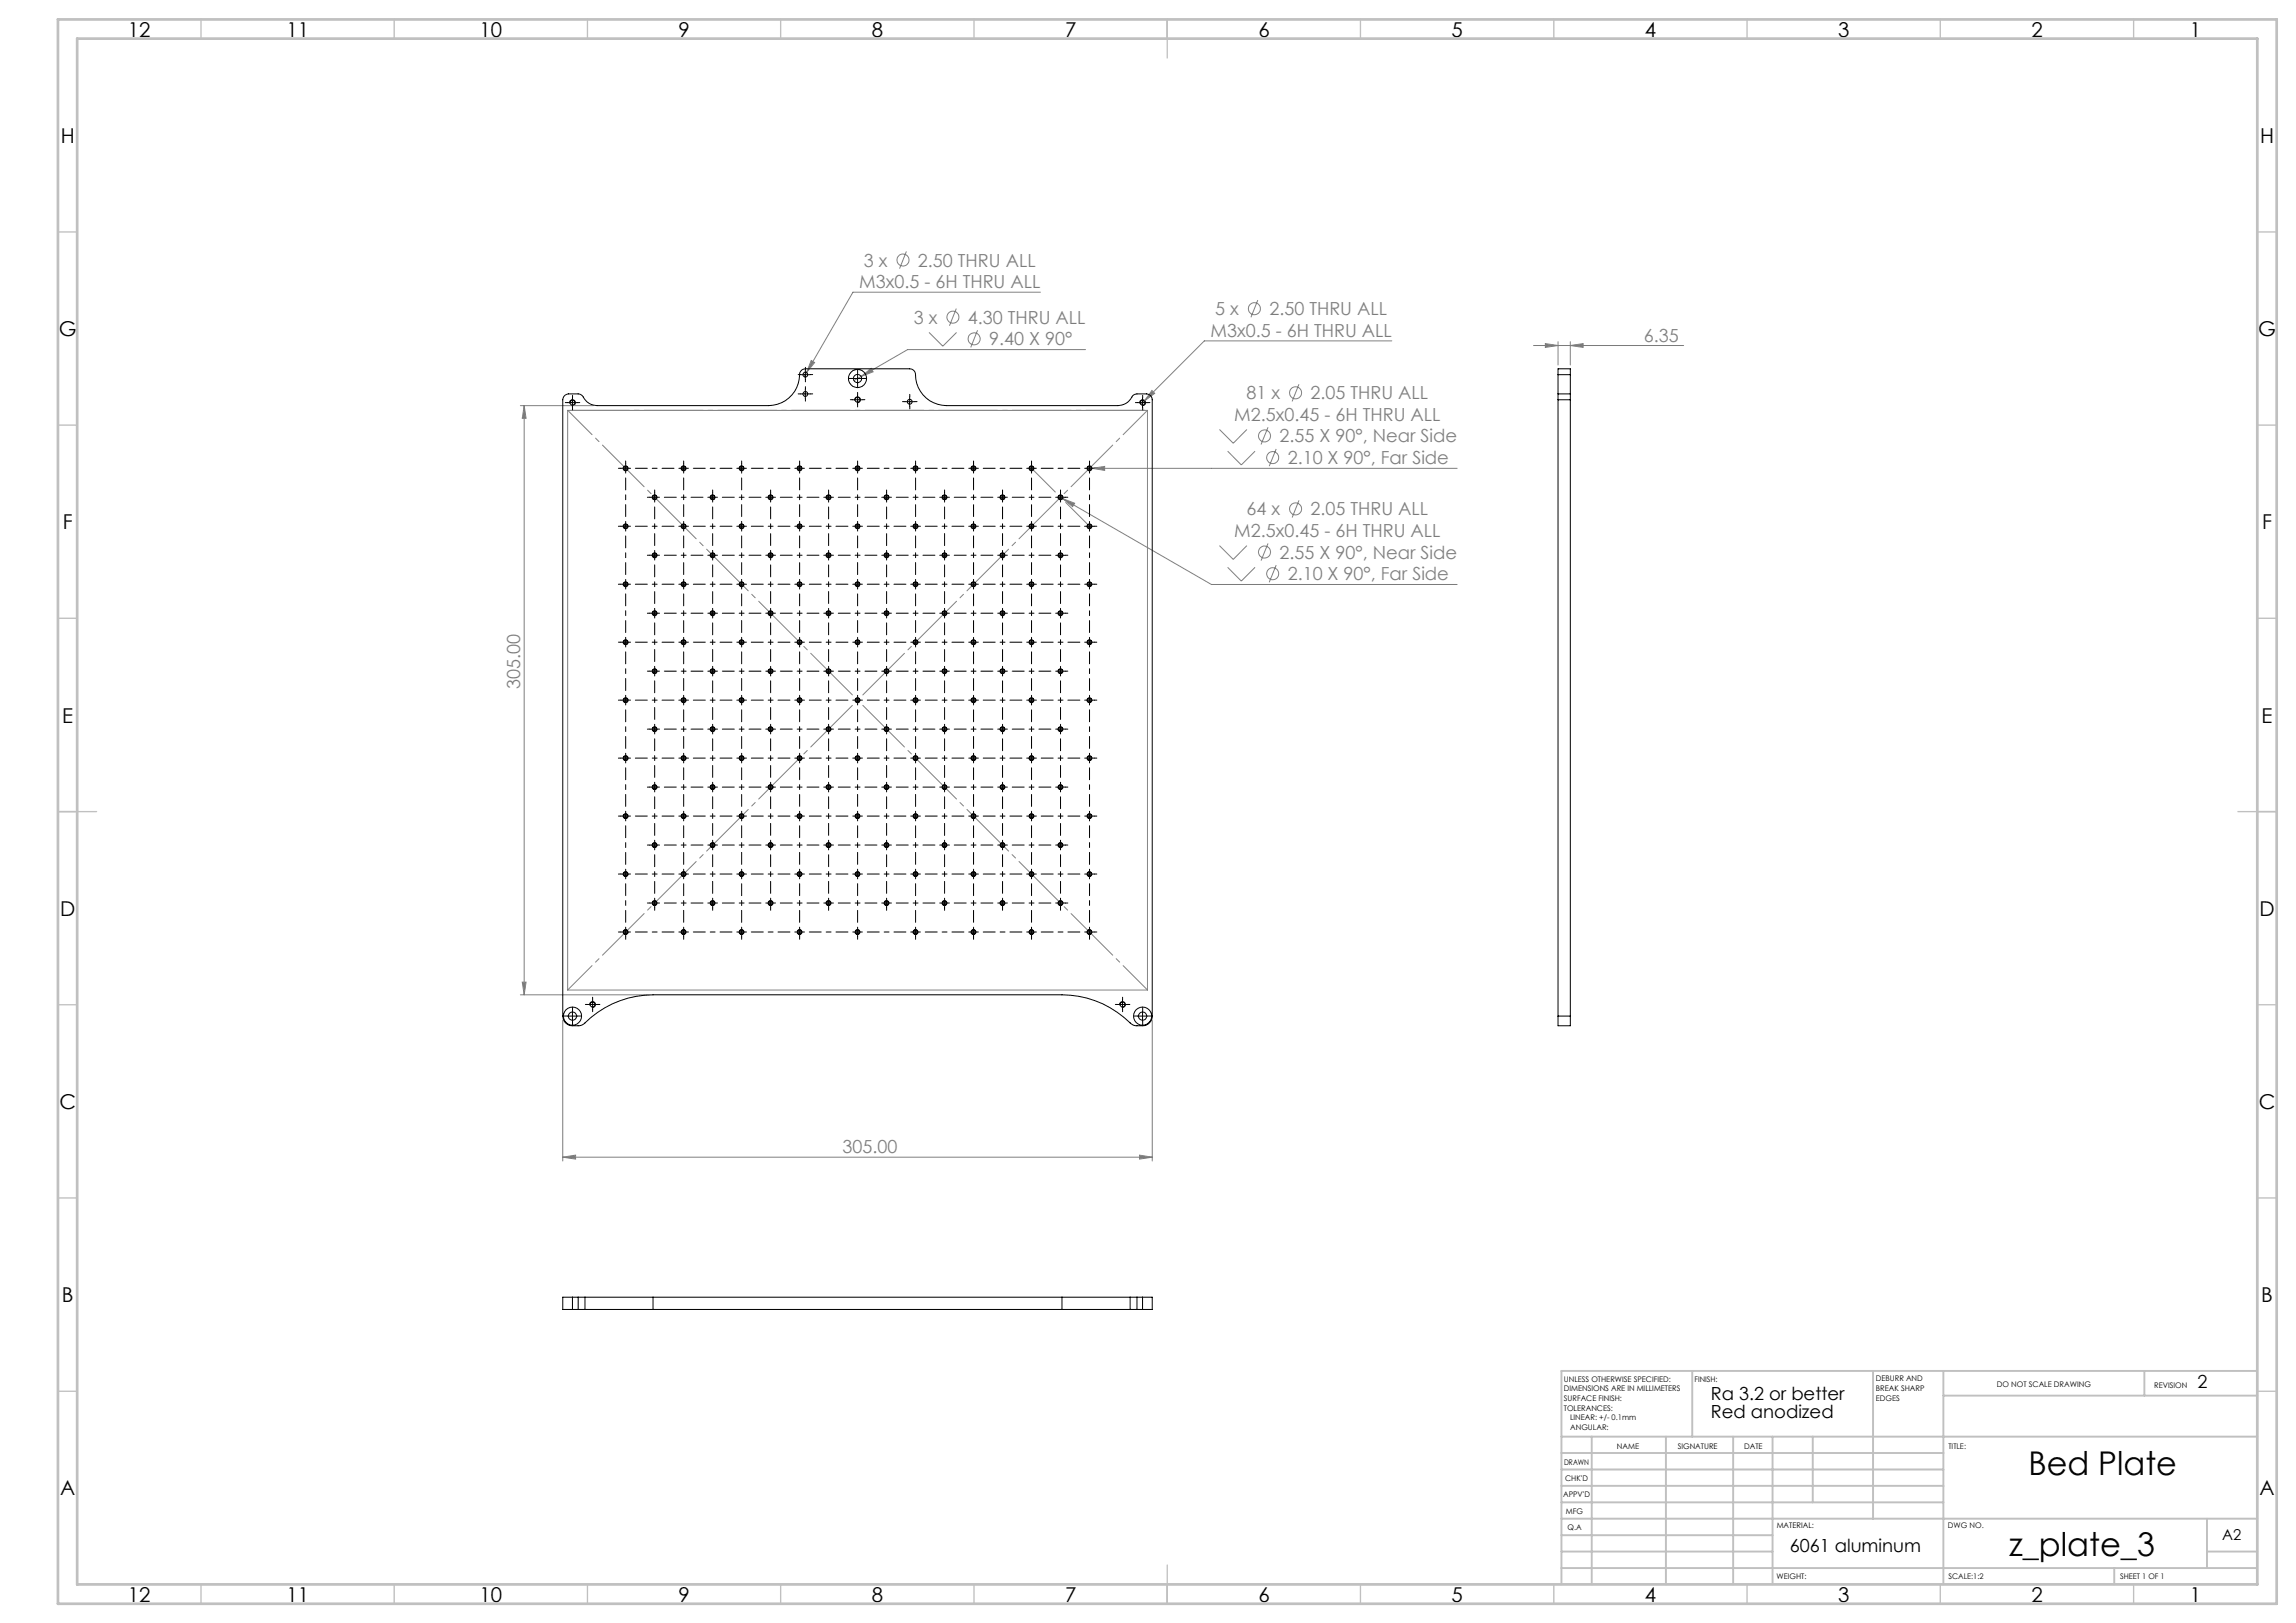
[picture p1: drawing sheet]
<svg xmlns="http://www.w3.org/2000/svg" width="594mm" height="420mm" viewBox="0 0 594 420" stroke-linecap="round" stroke-linejoin="round" font-family="sans-serif">
<defs><g id="words">
<g font-size="8.5">
<text x="524.8" y="381.8">Bed Plate</text>
<text x="519.8" y="402.7">z_plate_3</text>
</g>
<g font-size="5.3">
<text x="33.1" y="9.5">12</text>
<text x="74.1" y="9.5">11</text>
<text x="124.1" y="9.5">10</text>
<text x="175.6" y="9.5">9</text>
<text x="225.6" y="9.5">8</text>
<text x="275.6" y="9.5">7</text>
<text x="325.6" y="9.5">6</text>
<text x="375.6" y="9.5">5</text>
<text x="425.6" y="9.5">4</text>
<text x="475.6" y="9.5">3</text>
<text x="525.6" y="9.5">2</text>
<text x="566.6" y="9.5">1</text>
<text x="15.7" y="37">H</text>
<text x="584.7" y="37">H</text>
<text x="15.2" y="87">G</text>
<text x="584.2" y="87">G</text>
<text x="16.2" y="137">F</text>
<text x="585.2" y="137">F</text>
<text x="16.1" y="187">E</text>
<text x="585.1" y="187">E</text>
<text x="15.5" y="237">D</text>
<text x="584.5" y="237">D</text>
<text x="15.4" y="287">C</text>
<text x="584.4" y="287">C</text>
<text x="16" y="337">B</text>
<text x="585" y="337">B</text>
<text x="15.5" y="387">A</text>
<text x="584.5" y="387">A</text>
<text x="33.1" y="414.5">12</text>
<text x="74.1" y="414.5">11</text>
<text x="124.1" y="414.5">10</text>
<text x="175.6" y="414.5">9</text>
<text x="225.6" y="414.5">8</text>
<text x="275.6" y="414.5">7</text>
<text x="325.6" y="414.5">6</text>
<text x="375.6" y="414.5">5</text>
<text x="425.6" y="414.5">4</text>
<text x="475.6" y="414.5">3</text>
<text x="525.6" y="414.5">2</text>
<text x="566.6" y="414.5">1</text>
</g>
<g font-size="4.7" fill="#808080">
<text x="223.5" y="69">3 x</text>
<text x="237.5" y="69">2.50 THRU ALL</text>
<text x="222.3" y="74.6">M3x0.5 - 6H THRU ALL</text>
<text x="236.4" y="83.8">3 x</text>
<text x="250.4" y="83.8">4.30 THRU ALL</text>
<text x="314.4" y="81.6">5 x</text>
<text x="328.4" y="81.6">2.50 THRU ALL</text>
<text x="255.9" y="89.4">9.40 X 90°</text>
<text x="313.2" y="87.2">M3x0.5 - 6H THRU ALL</text>
<text x="425.3" y="88.4">6.35</text>
<text x="322.5" y="103.3">81 x</text>
<text x="339.1" y="103.3">2.05 THRU ALL</text>
<text x="319.3" y="109">M2.5x0.45 - 6H THRU ALL</text>
<text x="331" y="114.5">2.55 X 90°, Near Side</text>
<text x="333.1" y="120.1">2.10 X 90°, Far Side</text>
<text x="322.5" y="133.4">64 x</text>
<text x="339.1" y="133.4">2.05 THRU ALL</text>
<text x="319.3" y="139">M2.5x0.45 - 6H THRU ALL</text>
<text x="331" y="144.6">2.55 X 90°, Near Side</text>
<text x="333.1" y="150.2">2.10 X 90°, Far Side</text>
<text x="134.6" y="178.4" transform="rotate(-90 134.6 178.4)">305.00</text>
<text x="218" y="298.4">305.00</text>
</g>
<g font-size="4.7">
<text x="568.5" y="359.1">2</text>
<text x="442.6" y="362.3">Ra 3.2 or better</text>
<text x="442.6" y="366.8">Red anodized</text>
<text x="463" y="401.5">6061 aluminum</text>
</g>
<text font-size="3.9" x="574.9" y="398.5">A2</text>
<g font-size="2">
<text x="404.6" y="357.6">UNLESS OTHERWISE SPECIFIED:</text>
<text x="438.4" y="357.6">FINISH:</text>
<text x="485.3" y="357.5">DEBURR AND</text>
<text x="485.3" y="360">BREAK SHARP</text>
<text x="516.6" y="359">DO NOT SCALE DRAWING</text>
<text x="557.3" y="359.2">REVISION</text>
<text x="404.6" y="360.1">DIMENSIONS ARE IN MILLIMETERS</text>
<text x="404.6" y="362.6">SURFACE FINISH:</text>
<text x="404.6" y="365.1">TOLERANCES:</text>
<text x="485.3" y="362.5">EDGES</text>
<text x="406.2" y="367.6">LINEAR: +/- 0.1mm</text>
<text x="406.2" y="370.1">ANGULAR:</text>
<text x="418.3" y="375">NAME</text>
<text x="434" y="374.9">SIGNATURE</text>
<text x="451.2" y="374.9">DATE</text>
<text x="504.1" y="374.9">TITLE:</text>
<text x="404.6" y="379.1">DRAWN</text>
<text x="404.9" y="383.3">CHK'D</text>
<text x="404.4" y="387.4">APPV'D</text>
<text x="405.1" y="391.8">MFG</text>
<text x="405.5" y="396">Q.A</text>
<text x="459.6" y="395.5">MATERIAL:</text>
<text x="504" y="395.5">DWG NO.</text>
<text x="459.6" y="408.5">WEIGHT:</text>
<text x="504.1" y="408.6">SCALE:1:2</text>
<text x="548.5" y="408.6">SHEET 1 OF 1</text>
</g>
</g></defs>
<g fill="none" stroke="#808080" stroke-width=".26">
<path d="M234.5 65.1l-1.8 4.4M247.4 79.9l-1.8 4.4M269.2 75.6h-48.5l-12 20.8M325.4 77.7l-1.8 4.4M208.7 96.4l-.7 1.1M209.9 93.3l.8 .5-2 2.6zM222.8 97.4l2.6-2.1 .5 .9zM222.8 97.4l-1.9 1.1M240.3 86l3.6 3.6 3.6-3.6M252.9 85.5l-1.8 4.4M280.8 90.5h-46l-12 6.9M336.1 99.4l-1.8 4.5"/>
<path d="M360.1 88.2h-48.5l-15.5 15.6M396.7 89.4h38.9M399.8 88.9l3.3 .5-3.3 .5zM403.1 88.4v6.1M406.3 89.4l3.3-.5v1zM406.3 88.4v6.1M134.6 105h18.9M135.6 105l.5 3.2h-1zM135.6 105v152.4M146.9 106.2h150v150h-150zM296.1 103.8l-.9 .9M298 101.1l.7 .7-2.6 2z"/>
<path d="M315.5 111.1l3.6 3.6 3.5-3.6M317.6 116.8l3.5 3.5 3.6-3.5M328 110.6l-1.8 4.4M330.2 116.2l-1.8 4.4M161.4 121.2h.9M161.4 136.2h.9M161.5 120.8l.7 .7M161.5 135.8l.7 .7M161.9 120.7v1M161.9 135.7v1M162.2 135.8l-.7 .7M162.2 120.8l-.7 .7"/>
<path d="M168.8 128.7h1.1M169 128.4l.7 .7M169.4 128.2v1M169.7 128.4l-.7 .7M176.4 121.2h.9M176.4 136.2h.9M176.5 120.8l.7 .7M176.5 135.8l.7 .7M176.8 120.7v1M176.8 135.7v1M177.2 120.8l-.7 .7M177.2 135.8l-.7 .7"/>
<path d="M183.9 128.7h1M184 128.4l.7 .7M184.4 128.2v1M184.7 128.4l-.7 .7M191.3 121.2h1.1M191.3 136.2h1.1M191.5 120.8l.7 .7M191.5 135.8l.7 .7M191.8 120.7v1M191.8 135.7v1M192.2 120.8l-.7 .7M192.2 135.8l-.7 .7"/>
<path d="M198.9 128.7h.9M199 128.4l.7 .7M199.4 128.2v1M199.7 128.4l-.7 .7M206.3 121.2h1.1M206.3 136.2h1.1M206.5 120.8l.7 .7M206.5 135.8l.7 .7M206.9 120.7v1M206.9 135.7v1M207.2 135.8l-.7 .7M207.2 120.8l-.7 .7"/>
<path d="M213.9 128.7h.9M214 128.4l.7 .7M214.3 128.2v1M214.7 128.4l-.7 .7M221.4 121.2h1M221.4 136.2h1M221.5 120.8l.7 .7M221.5 135.8l.7 .7M221.9 120.7v1M221.9 135.7v1M222.2 135.8l-.7 .7M222.2 120.8l-.7 .7"/>
<path d="M228.8 128.7h1.1M229 128.4l.7 .7M229.3 128.2v1M229.7 128.4l-.7 .7M236.4 121.2h.9M236.4 136.2h.9M236.5 120.8l.7 .7M236.5 135.8l.7 .7M236.9 120.7v1M236.9 135.7v1M237.2 135.8l-.7 .7M237.2 120.8l-.7 .7"/>
<path d="M243.8 128.7h1.1M244 128.4l.7 .7M244.4 128.2v1M244.7 128.4l-.7 .7M251.4 121.2h.9M251.4 136.2h.9M251.5 120.8l.7 .7M251.5 135.8l.7 .7M251.8 120.7v1M251.8 135.7v1M252.2 135.8l-.7 .7M252.2 120.8l-.7 .7"/>
<path d="M258.9 128.7h1M259 128.4l.7 .7M259.4 128.2v1M259.7 128.4l-.7 .7M266.3 121.2h1.1M266.3 136.2h1.1M266.5 120.8l.7 .7M266.5 135.8l.7 .7M266.8 120.7v1M266.8 135.7v1M267.2 135.8l-.7 .7M267.2 120.8l-.7 .7"/>
<path d="M273.8 128.4l1.1 .6M273.9 128.7h.9M274 128.4l.7 .7M274.4 128.2v1M274.7 128.4l-.7 .7M274.9 129l3.1 1.2-.5 .9zM274.9 129l38.5 22.3h63.6M281.2 121.2h95.8M281.3 136.2h1.1M281.5 120.8l.7 .7M281.5 135.8l.7 .7M281.9 120.7v1"/>
<path d="M281.9 135.7v1M282.2 120.8l-.7 .7M282.2 135.8l-.7 .7M282.5 121.2l3.3-.5v1zM336.1 129.5l-1.8 4.4M161.4 151.2h.9M161.5 150.9l.7 .7M161.9 150.7v1M162.2 150.9l-.7 .7M168.8 143.7h1.1M168.8 158.7h1.1M169 143.4l.7 .7"/>
<path d="M169 158.3l.7 .7M169.4 143.2v1M169.4 158.2v1M169.7 158.3l-.7 .7M169.7 143.4l-.7 .7M176.4 151.2h.9M176.5 150.9l.7 .7M176.8 150.7v1M177.2 150.9l-.7 .7M183.9 143.7h1M183.9 158.7h1M184 143.4l.7 .7"/>
<path d="M184 158.3l.7 .7M184.4 143.2v1M184.4 158.2v1M184.7 158.3l-.7 .7M184.7 143.4l-.7 .7M191.3 151.2h1.1M191.5 150.9l.7 .7M191.8 150.7v1M192.2 150.9l-.7 .7M198.9 143.7h.9M198.9 158.7h.9M199 143.4l.7 .7"/>
<path d="M199 158.3l.7 .7M199.4 143.2v1M199.4 158.2v1M199.7 158.3l-.7 .7M199.7 143.4l-.7 .7M206.3 151.2h1.1M206.5 150.9l.7 .7M206.9 150.7v1M207.2 150.9l-.7 .7M213.9 143.7h.9M213.9 158.7h.9M214 143.4l.7 .7"/>
<path d="M214 158.3l.7 .7M214.3 143.2v1M214.3 158.2v1M214.7 158.3l-.7 .7M214.7 143.4l-.7 .7M221.4 151.2h1M221.5 150.9l.7 .7M221.9 150.7v1M222.2 150.9l-.7 .7M228.8 143.7h1.1M228.8 158.7h1.1M229 143.4l.7 .7"/>
<path d="M229 158.3l.7 .7M229.3 143.2v1M229.3 158.2v1M229.7 143.4l-.7 .7M229.7 158.3l-.7 .7M236.4 151.2h.9M236.5 150.9l.7 .7M236.9 150.7v1M237.2 150.9l-.7 .7M243.8 143.7h1.1M243.8 158.7h1.1M244 143.4l.7 .7"/>
<path d="M244 158.3l.7 .7M244.4 143.2v1M244.4 158.2v1M244.7 158.3l-.7 .7M244.7 143.4l-.7 .7M251.4 151.2h.9M251.5 150.9l.7 .7M251.8 150.7v1M252.2 150.9l-.7 .7M258.9 143.7h1M258.9 158.7h1M259 143.4l.7 .7"/>
<path d="M259 158.3l.7 .7M259.4 143.2v1M259.4 158.2v1M259.7 143.4l-.7 .7M259.7 158.3l-.7 .7M266.3 151.2h1.1M266.5 150.9l.7 .7M266.8 150.7v1M267.2 150.9l-.7 .7M273.9 143.7h.9M273.9 158.7h.9M274 143.4l.7 .7"/>
<path d="M274 158.3l.7 .7M274.4 143.2v1M274.4 158.2v1M274.7 143.4l-.7 .7M274.7 158.3l-.7 .7M281.3 151.2h1.1M281.5 150.9l.7 .7M281.9 150.7v1M282.2 150.9l-.7 .7M315.5 141.2l3.6 3.6 3.5-3.6M317.6 146.8l3.5 3.6 3.6-3.6M328 140.6l-1.8 4.5"/>
<path d="M330.2 146.2l-1.8 4.5M161.4 166.2h.9M161.5 165.9l.7 .7M161.9 165.7v1M162.2 165.9l-.7 .7M168.8 173.7h1.1M169 173.3l.7 .7M169.4 173.2v1M169.7 173.3l-.7 .7M176.4 166.2h.9M176.5 165.9l.7 .7M176.8 165.7v1"/>
<path d="M177.2 165.9l-.7 .7M183.9 173.7h1M184 173.3l.7 .7M184.4 173.2v1M184.7 173.3l-.7 .7M191.3 166.2h1.1M191.5 165.9l.7 .7M191.8 165.7v1M192.2 165.9l-.7 .7M198.9 173.7h.9M199 173.3l.7 .7M199.4 173.2v1"/>
<path d="M199.7 173.3l-.7 .7M206.3 166.2h1.1M206.5 165.9l.7 .7M206.9 165.7v1M207.2 165.9l-.7 .7M213.9 173.7h.9M214 173.3l.7 .7M214.3 173.2v1M214.7 173.3l-.7 .7M221.4 166.2h1M221.5 165.9l.7 .7M221.9 165.7v1"/>
<path d="M222.2 165.9l-.7 .7M228.8 173.7h1.1M229 173.3l.7 .7M229.3 173.2v1M229.7 173.3l-.7 .7M236.4 166.2h.9M236.5 165.9l.7 .7M236.9 165.7v1M237.2 165.9l-.7 .7M243.8 173.7h1.1M244 173.3l.7 .7M244.4 173.2v1"/>
<path d="M244.7 173.3l-.7 .7M251.4 166.2h.9M251.5 165.9l.7 .7M251.8 165.7v1M252.2 165.9l-.7 .7M258.9 173.7h1M259 173.3l.7 .7M259.4 173.2v1M259.7 173.3l-.7 .7M266.3 166.2h1.1M266.5 165.9l.7 .7M266.8 165.7v1"/>
<path d="M267.2 165.9l-.7 .7M273.9 173.7h.9M274 173.3l.7 .7M274.4 173.2v1M274.7 173.3l-.7 .7M281.3 166.2h1.1M281.5 165.9l.7 .7M281.9 165.7v1M282.2 165.9l-.7 .7M161.4 181.2h.9M161.4 196.2h.9M161.5 180.9l.7 .7"/>
<path d="M161.5 195.8l.7 .8M161.9 180.7v1M161.9 195.7v1M162.2 180.9l-.7 .7M162.2 195.8l-.7 .8M168.8 188.7h1.1M169 188.4l.7 .7M169.4 188.2v1M169.7 188.4l-.7 .7M176.4 181.2h.9M176.4 196.2h.9M176.5 180.9l.7 .7"/>
<path d="M176.5 195.8l.7 .8M176.8 180.7v1M176.8 195.7v1M177.2 195.8l-.7 .8M177.2 180.9l-.7 .7M183.9 188.7h1M184 188.4l.7 .7M184.4 188.2v1M184.7 188.4l-.7 .7M191.3 181.2h1.1M191.3 196.2h1.1M191.5 180.9l.7 .7"/>
<path d="M191.5 195.8l.7 .8M191.8 180.7v1M191.8 195.7v1M192.2 180.9l-.7 .7M192.2 195.8l-.7 .8M198.9 188.7h.9M199 188.4l.7 .7M199.4 188.2v1M199.7 188.4l-.7 .7M206.3 181.2h1.1M206.3 196.2h1.1M206.5 180.9l.7 .7"/>
<path d="M206.5 195.8l.7 .8M206.9 180.7v1M206.9 195.7v1M207.2 195.8l-.7 .8M207.2 180.9l-.7 .7M213.9 188.7h.9M214 188.4l.7 .7M214.3 188.2v1M214.7 188.4l-.7 .7M221.4 181.2h1M221.4 196.2h1M221.5 180.9l.7 .7"/>
<path d="M221.5 195.8l.7 .8M221.9 180.7v1M221.9 195.7v1M222.2 180.9l-.7 .7M222.2 195.8l-.7 .8M228.8 188.7h1.1M229 188.4l.7 .7M229.3 188.2v1M229.7 188.4l-.7 .7M236.4 181.2h.9M236.4 196.2h.9M236.5 195.8l.7 .8"/>
<path d="M236.5 180.9l.7 .7M236.9 180.7v1M236.9 195.7v1M237.2 180.9l-.7 .7M237.2 195.8l-.7 .8M243.8 188.7h1.1M244 188.4l.7 .7M244.4 188.2v1M244.7 188.4l-.7 .7M251.4 181.2h.9M251.4 196.2h.9M251.5 180.9l.7 .7"/>
<path d="M251.5 195.8l.7 .8M251.8 180.7v1M251.8 195.7v1M252.2 180.9l-.7 .7M252.2 195.8l-.7 .8M258.9 188.7h1M259 188.4l.7 .7M259.4 188.2v1M259.7 188.4l-.7 .7M266.3 181.2h1.1M266.3 196.2h1.1M266.5 180.9l.7 .7"/>
<path d="M266.5 195.8l.7 .8M266.8 180.7v1M266.8 195.7v1M267.2 180.9l-.7 .7M267.2 195.8l-.7 .8M273.9 188.7h.9M274 188.4l.7 .7M274.4 188.2v1M274.7 188.4l-.7 .7M281.3 181.2h1.1M281.3 196.2h1.1M281.5 195.8l.7 .8"/>
<path d="M281.5 180.9l.7 .7M281.9 180.7v1M281.9 195.7v1M282.2 195.8l-.7 .8M282.2 180.9l-.7 .7M161.4 211.2h.9M161.5 210.8l.7 .7M161.9 210.7v1M162.2 210.8l-.7 .7M168.8 203.7h1.1M168.8 218.7h1.1M169 203.4l.7 .7"/>
<path d="M169 218.4l.7 .7M169.4 203.2v1M169.4 218.2v1M169.7 218.4l-.7 .7M169.7 203.4l-.7 .7M176.4 211.2h.9M176.5 210.8l.7 .7M176.8 210.7v1M177.2 210.8l-.7 .7M183.9 203.7h1M183.9 218.7h1M184 203.4l.7 .7"/>
<path d="M184 218.4l.7 .7M184.4 203.2v1M184.4 218.2v1M184.7 218.4l-.7 .7M184.7 203.4l-.7 .7M191.3 211.2h1.1M191.5 210.8l.7 .7M191.8 210.7v1M192.2 210.8l-.7 .7M198.9 203.7h.9M198.9 218.7h.9M199 203.4l.7 .7"/>
<path d="M199 218.4l.7 .7M199.4 203.2v1M199.4 218.2v1M199.7 203.4l-.7 .7M199.7 218.4l-.7 .7M206.3 211.2h1.1M206.5 210.8l.7 .7M206.9 210.7v1M207.2 210.8l-.7 .7M213.9 203.7h.9M213.9 218.7h.9M214 218.4l.7 .7"/>
<path d="M214 203.4l.7 .7M214.3 203.2v1M214.3 218.2v1M214.7 203.4l-.7 .7M214.7 218.4l-.7 .7M221.4 211.2h1M221.5 210.8l.7 .7M221.9 210.7v1M222.2 210.8l-.7 .7M228.8 203.7h1.1M228.8 218.7h1.1M229 203.4l.7 .7"/>
<path d="M229 218.4l.7 .7M229.3 203.2v1M229.3 218.2v1M229.7 203.4l-.7 .7M229.7 218.4l-.7 .7M236.4 211.2h.9M236.5 210.8l.7 .7M236.9 210.7v1M237.2 210.8l-.7 .7M243.8 203.7h1.1M243.8 218.7h1.1M244 203.4l.7 .7"/>
<path d="M244 218.4l.7 .7M244.4 203.2v1M244.4 218.2v1M244.7 203.4l-.7 .7M244.7 218.4l-.7 .7M251.4 211.2h.9M251.5 210.8l.7 .7M251.8 210.7v1M252.2 210.8l-.7 .7M258.9 203.7h1M258.9 218.7h1M259 203.4l.7 .7"/>
<path d="M259 218.4l.7 .7M259.4 203.2v1M259.4 218.2v1M259.7 218.4l-.7 .7M259.7 203.4l-.7 .7M266.3 211.2h1.1M266.5 210.8l.7 .7M266.8 210.7v1M267.2 210.8l-.7 .7M273.9 203.7h.9M273.9 218.7h.9M274 203.4l.7 .7"/>
<path d="M274 218.4l.7 .7M274.4 203.2v1M274.4 218.2v1M274.7 218.4l-.7 .7M274.7 203.4l-.7 .7M281.3 211.2h1.1M281.5 210.8l.7 .7M281.9 210.7v1M282.2 210.8l-.7 .7M161.4 226.2h.9M161.5 225.8l.7 .8M161.9 225.7v1"/>
<path d="M162.2 225.8l-.7 .8M168.8 233.7h1.1M169 233.3l.7 .8M169.4 233.2v1M169.7 233.3l-.7 .8M176.4 226.2h.9M176.5 225.8l.7 .8M176.8 225.7v1M177.2 225.8l-.7 .8M183.9 233.7h1M184 233.3l.7 .8M184.4 233.2v1"/>
<path d="M184.7 233.3l-.7 .8M191.3 226.2h1.1M191.5 225.8l.7 .8M191.8 225.7v1M192.2 225.8l-.7 .8M198.9 233.7h.9M199 233.3l.7 .8M199.4 233.2v1M199.7 233.3l-.7 .8M206.3 226.2h1.1M206.5 225.8l.7 .8M206.9 225.7v1"/>
<path d="M207.2 225.8l-.7 .8M213.9 233.7h.9M214 233.3l.7 .8M214.3 233.2v1M214.7 233.3l-.7 .8M221.4 226.2h1M221.5 225.8l.7 .8M221.9 225.7v1M222.2 225.8l-.7 .8M228.8 233.7h1.1M229 233.3l.7 .8M229.3 233.2v1"/>
<path d="M229.7 233.3l-.7 .8M236.4 226.2h.9M236.5 225.8l.7 .8M236.9 225.7v1M237.2 225.8l-.7 .8M243.8 233.7h1.1M244 233.3l.7 .8M244.4 233.2v1M244.7 233.3l-.7 .8M251.4 226.2h.9M251.5 225.8l.7 .8M251.8 225.7v1"/>
<path d="M252.2 225.8l-.7 .8M258.9 233.7h1M259 233.3l.7 .8M259.4 233.2v1M259.7 233.3l-.7 .8M266.3 226.2h1.1M266.5 225.8l.7 .8M266.8 225.7v1M267.2 225.8l-.7 .8M273.9 233.7h.9M274 233.3l.7 .8M274.4 233.2v1"/>
<path d="M274.7 233.3l-.7 .8M281.3 226.2h1.1M281.5 225.8l.7 .8M281.9 225.7v1M282.2 225.8l-.7 .8M134.6 257.4h33.4M135.1 254.2h1l-.5 3.2zM161.4 241.2h.9M161.5 240.9l.7 .7M161.9 240.7v1M162.2 240.9l-.7 .7M176.4 241.2h.9"/>
<path d="M176.5 240.9l.7 .7M176.8 240.7v1M177.2 240.9l-.7 .7M191.3 241.2h1.1M191.5 240.9l.7 .7M191.8 240.7v1M192.2 240.9l-.7 .7M206.3 241.2h1.1M206.5 240.9l.7 .7M206.9 240.7v1M207.2 240.9l-.7 .7M221.4 241.2h1"/>
<path d="M221.5 240.9l.7 .7M221.9 240.7v1M222.2 240.9l-.7 .7M236.4 241.2h.9M236.5 240.9l.7 .7M236.9 240.7v1M237.2 240.9l-.7 .7M251.4 241.2h.9M251.5 240.9l.7 .7M251.8 240.7v1M252.2 240.9l-.7 .7M266.3 241.2h1.1"/>
<path d="M266.5 240.9l.7 .7M266.8 240.7v1M267.2 240.9l-.7 .7M281.3 241.2h1.1M281.5 240.9l.7 .7M281.9 240.7v1M282.2 240.9l-.7 .7M145.6 264v36.4M298.1 264v36.4M145.6 299.5l3.3-.6v1zM145.6 299.5h152.5M294.8 298.9l3.3 .6-3.3 .4z"/>
<circle cx="233.6" cy="67.3" r="1.55"/>
<circle cx="324.5" cy="79.9" r="1.55"/>
<circle cx="246.5" cy="82.1" r="1.56"/>
<circle cx="252" cy="87.7" r="1.56"/>
<circle cx="327.2" cy="112.8" r="1.56"/>
<circle cx="329.2" cy="118.4" r="1.56"/>
<circle cx="335.2" cy="101.6" r="1.55"/>
<circle cx="335.2" cy="131.7" r="1.55"/>
<circle cx="327.2" cy="142.8" r="1.55"/>
<circle cx="329.3" cy="148.5" r="1.55"/>
</g>
<g fill="none" stroke="#000" stroke-width=".26">
<path d="M207.1 97h2.5M208.4 95.7v2.5M220.6 97.9h2.5M221.9 96.7v2.5M146.9 104.2h2.5M147.4 104.4a.75 .75 0 0 1 .6-.9 .75 .75 0 0 1 .9 .8 .75 .75 0 0 1-1 .6M148.1 103v2.5M207.1 101.9h2.5M208.4 100.7v2.5M220.6 103.5h2.5M221.1 103.6a.76 .76 0 0 1 .7-.9 .76 .76 0 0 1 .8 .9 .76 .76 0 0 1-.9 .6M221.9 102.2v2.5"/>
<path d="M234.1 103.9h2.5M235.3 102.7v2.5M294.4 104.2h2.5M294.9 104.4a.75 .75 0 0 1 .6-.9 .75 .75 0 0 1 .9 .8 .75 .75 0 0 1-1 .6M295.6 103v2.5M280.6 136.2h2.5M281.9 135v2.5M273.1 143.7h2.5M274.4 142.4v2.5M152 259.9h2.6M153.3 258.7v2.5M289.2 259.9h2.4"/>
<path d="M290.4 258.7v2.5M146.9 262.9h2.5M148.1 261.7v2.5M152.6 260.2a.76 .76 0 0 1 .6-1 .76 .76 0 0 1 .9 .8 .76 .76 0 0 1-1 .7M289.7 260.2a.75 .75 0 0 1 .7-1 .75 .75 0 0 1 .8 .8 .75 .75 0 0 1-1 .7M294.4 262.9h2.5M295.6 261.7v2.5"/>
</g>
<g fill="none" stroke="#c0c0c0" stroke-width=".35">
<path d="M52 5v5M102 5v5M152 5v5M202 5v5M252 5v5M302 5v10M352 5v5M402 5v5M452 5v5M502 5v5M552 5v5M15 60h5"/>
<path d="M584 60h5M15 110h5M584 110h5M15 160h5M584 160h5M15 210h10M579 210h10M15 260h5M584 260h5M15 310h5M584 310h5M15 360h5"/>
<path d="M584 360h5M52 410v5M102 410v5M152 410v5M202 410v5M252 410v5M302 405v10M352 410v5M402 410v5M452 410v5M502 410v5M552 410v5"/>
</g>
<g fill="none" stroke="#c0c0c0" stroke-width=".5">
<path d="M437.8 354.8v17M484.6 354.8v38.2M502.8 354.8v55.2M554.8 354.8v6.4M584 354.8h-180v55.2M404 371.8h180M404 376h98.8M411.8 371.8v38.2M431 371.8v38.2M448.4 371.8v38.2M458.6 371.8v38.2M469 371.8v17"/>
<path d="M502.8 361.2h81.2M404 388.8h98.8M404 384.5h98.8M404 380.3h98.8M404 397.3h54.6M404 393h180M571 393v12.8M404 405.8h180M404 401.5h54.6M547 405.8v4.2M571 401.5h13"/>
</g>
<path d="M15 5h574v410h-574zM20 10h564v400h-564z" fill="none" stroke="#c0c0c0" stroke-width=".7"/>
<path d="M146.9 106.2l150 150M146.9 256.2l150-150" fill="none" stroke="#808080" stroke-width=".26" stroke-dasharray="15.2 1.3 1.3 1.3" stroke-dashoffset="6.3"/>
<path d="M296.9 106.2h-150" fill="none" stroke="#808080" stroke-width=".26" stroke-dasharray="15.2 1.3 1.3 1.3" stroke-dashoffset="-.7"/>
<path d="M281.9 136.2l-15-15" fill="none" stroke="#808080" stroke-width=".26" stroke-dasharray="15.2 1.3 1.3 1.3" stroke-dashoffset="6.5"/>
<g fill="none" stroke="#000" stroke-width=".26" stroke-dasharray="15.2 1.3 1.3 1.3">
<path d="M207.1 96.9h-.6M208.4 95.7v-.6M208.4 98.2v.6M209.6 96.9h.6M220.6 97.9h-1.1M221.9 96.7v-1.1M221.9 99.2v1.1M223.1 97.9h1.1M146.9 104.2h-.7M148.1 102.9v-.6M148.1 105.4v.7M149.4 104.2h.6"/>
<path d="M161.9 119.9v-.6M176.9 119.9v-.6M191.9 119.9v-.6M206.9 119.9v-.6M207.1 101.9h-.6M208.4 100.7v-.6M208.4 103.2v.6M209.6 101.9h.6M220.6 103.4h-.6M221.9 102.2v-.6M221.9 104.7v.6M221.9 119.9v-.6"/>
<path d="M223.1 103.4h.6M234.1 103.9h-.6M235.4 102.7v-.6M235.4 105.2v.6M236.6 103.9h.6M236.9 119.9v-.6M251.9 119.9v-.6M266.9 119.9v-.6M281.9 119.9v-.6M294.4 104.2h-.7M295.6 102.9v-.6M295.6 105.4v.7"/>
<path d="M296.9 104.2h.6M160.6 121.2h-.6M160.6 136.2h-.6M161.9 121.2v-1.3M161.9 121.2h-1.3M161.9 121.2v1.2M161.9 121.2h1.2M161.9 136.2v-1.3M161.9 136.2h-1.3M161.9 136.2v1.2M161.9 136.2h1.2M168.1 128.7h-.6"/>
<path d="M169.4 128.7v-1.3M169.4 128.7h-1.3M169.4 128.7v1.2M169.4 128.7h1.2M169.4 127.4v-.6M176.9 121.2v-1.3M176.9 121.2h-1.3M176.9 121.2v1.2M176.9 121.2h1.2M176.9 136.2v-1.3M176.9 136.2h-1.3M176.9 136.2v1.2"/>
<path d="M176.9 136.2h1.2M184.4 128.7v-1.3M184.4 128.7h-1.3M184.4 128.7v1.2M184.4 128.7h1.2M184.4 127.4v-.6M191.9 121.2v-1.3M191.9 121.2h-1.3M191.9 121.2v1.2M191.9 121.2h1.2M191.9 136.2v-1.3M191.9 136.2h-1.3"/>
<path d="M191.9 136.2v1.2M191.9 136.2h1.2M199.4 128.7v-1.3M199.4 128.7h-1.3M199.4 128.7v1.2M199.4 128.7h1.2M199.4 127.4v-.6M206.9 121.2v-1.3M206.9 121.2h-1.3M206.9 121.2v1.2M206.9 121.2h1.2M206.9 136.2v-1.3"/>
<path d="M206.9 136.2h-1.3M206.9 136.2v1.2M206.9 136.2h1.2M214.4 128.7v-1.3M214.4 128.7h-1.3M214.4 128.7v1.2M214.4 128.7h1.2M214.4 127.4v-.6M221.9 121.2v-1.3M221.9 121.2h-1.3M221.9 121.2v1.2M221.9 121.2h1.2"/>
<path d="M221.9 136.2v-1.3M221.9 136.2h-1.3M221.9 136.2v1.2M221.9 136.2h1.2M229.4 128.7v-1.3M229.4 128.7h-1.3M229.4 128.7v1.2M229.4 128.7h1.2M229.4 127.4v-.6M236.9 121.2v-1.3M236.9 121.2h-1.3M236.9 121.2v1.2"/>
<path d="M236.9 121.2h1.2M236.9 136.2v-1.3M236.9 136.2h-1.3M236.9 136.2v1.2M236.9 136.2h1.2M244.4 128.7v-1.3M244.4 128.7h-1.3M244.4 128.7v1.2M244.4 128.7h1.2M244.4 127.4v-.6M251.9 121.2v-1.3M251.9 121.2h-1.3"/>
<path d="M251.9 121.2v1.2M251.9 121.2h1.2M251.9 136.2v-1.3M251.9 136.2h-1.3M251.9 136.2v1.2M251.9 136.2h1.2M259.4 128.7v-1.3M259.4 128.7h-1.3M259.4 128.7v1.2M259.4 128.7h1.2M259.4 127.4v-.6M266.9 121.2v-1.3"/>
<path d="M266.9 121.2h-1.3M266.9 121.2v1.2M266.9 121.2h1.2M266.9 136.2v-1.3M266.9 136.2h-1.3M266.9 136.2v1.2M266.9 136.2h1.2M274.4 128.7v-1.3M274.4 128.7h-1.3M274.4 128.7v1.2M274.4 128.7h1.2M274.4 127.4v-.6"/>
<path d="M275.6 128.7h.7M281.9 121.2v-1.3M281.9 121.2h-1.3M281.9 121.2v1.2M281.9 121.2h1.2M283.1 136.2h.7M283.1 121.2h.7M160.6 151.2h-.6M161.9 151.2v-1.3M161.9 151.2h-1.3M161.9 151.2v1.2M161.9 151.2h1.2"/>
<path d="M168.1 143.7h-.6M168.1 158.7h-.6M169.4 143.7v-1.3M169.4 143.7h-1.3M169.4 143.7v1.2M169.4 143.7h1.2M169.4 158.7v-1.3M169.4 158.7h-1.3M169.4 158.7v1.2M169.4 158.7h1.2M176.9 151.2v-1.3M176.9 151.2h-1.3"/>
<path d="M176.9 151.2v1.2M176.9 151.2h1.2M184.4 143.7v-1.3M184.4 143.7h-1.3M184.4 143.7v1.2M184.4 143.7h1.2M184.4 158.7v-1.3M184.4 158.7h-1.3M184.4 158.7v1.2M184.4 158.7h1.2M191.9 151.2v-1.3M191.9 151.2h-1.3"/>
<path d="M191.9 151.2v1.2M191.9 151.2h1.2M199.4 143.7v-1.3M199.4 143.7h-1.3M199.4 143.7v1.2M199.4 143.7h1.2M199.4 158.7v-1.3M199.4 158.7h-1.3M199.4 158.7v1.2M199.4 158.7h1.2M206.9 151.2v-1.3M206.9 151.2h-1.3"/>
<path d="M206.9 151.2v1.2M206.9 151.2h1.2M214.4 143.7v-1.3M214.4 143.7h-1.3M214.4 143.7v1.2M214.4 143.7h1.2M214.4 158.7v-1.3M214.4 158.7h-1.3M214.4 158.7v1.2M214.4 158.7h1.2M221.9 151.2v-1.3M221.9 151.2h-1.3"/>
<path d="M221.9 151.2v1.2M221.9 151.2h1.2M229.4 143.7v-1.3M229.4 143.7h-1.3M229.4 143.7v1.2M229.4 143.7h1.2M229.4 158.7v-1.3M229.4 158.7h-1.3M229.4 158.7v1.2M229.4 158.7h1.2M236.9 151.2v-1.3M236.9 151.2h-1.3"/>
<path d="M236.9 151.2v1.2M236.9 151.2h1.2M244.4 143.7v-1.3M244.4 143.7h-1.3M244.4 143.7v1.2M244.4 143.7h1.2M244.4 158.7v-1.3M244.4 158.7h-1.3M244.4 158.7v1.2M244.4 158.7h1.2M251.9 151.2v-1.3M251.9 151.2h-1.3"/>
<path d="M251.9 151.2v1.2M251.9 151.2h1.2M259.4 143.7v-1.3M259.4 143.7h-1.3M259.4 143.7v1.2M259.4 143.7h1.2M259.4 158.7v-1.3M259.4 158.7h-1.3M259.4 158.7v1.2M259.4 158.7h1.2M266.9 151.2v-1.3M266.9 151.2h-1.3"/>
<path d="M266.9 151.2v1.2M266.9 151.2h1.2M274.4 158.7v-1.3M274.4 158.7h-1.3M274.4 158.7v1.2M274.4 158.7h1.2M275.6 143.7h.7M275.6 158.7h.7M281.9 151.2v-1.3M281.9 151.2h-1.3M281.9 151.2v1.2M281.9 151.2h1.2"/>
<path d="M283.1 151.2h.7M160.6 166.2h-.6M161.9 166.2v-1.3M161.9 166.2h-1.3M161.9 166.2v1.2M161.9 166.2h1.2M168.1 173.7h-.6M169.4 173.7v-1.3M169.4 173.7h-1.3M169.4 173.7v1.2M169.4 173.7h1.2M176.9 166.2v-1.3"/>
<path d="M176.9 166.2h-1.3M176.9 166.2v1.2M176.9 166.2h1.2M184.4 173.7v-1.3M184.4 173.7h-1.3M184.4 173.7v1.2M184.4 173.7h1.2M191.9 166.2v-1.3M191.9 166.2h-1.3M191.9 166.2v1.2M191.9 166.2h1.2M199.4 173.7v-1.3"/>
<path d="M199.4 173.7h-1.3M199.4 173.7v1.2M199.4 173.7h1.2M206.9 166.2v-1.3M206.9 166.2h-1.3M206.9 166.2v1.2M206.9 166.2h1.2M214.4 173.7v-1.3M214.4 173.7h-1.3M214.4 173.7v1.2M214.4 173.7h1.2M221.9 166.2v-1.3"/>
<path d="M221.9 166.2h-1.3M221.9 166.2v1.2M221.9 166.2h1.2M229.4 173.7v-1.3M229.4 173.7h-1.3M229.4 173.7v1.2M229.4 173.7h1.2M236.9 166.2v-1.3M236.9 166.2h-1.3M236.9 166.2v1.2M236.9 166.2h1.2M244.4 173.7v-1.3"/>
<path d="M244.4 173.7h-1.3M244.4 173.7v1.2M244.4 173.7h1.2M251.9 166.2v-1.3M251.9 166.2h-1.3M251.9 166.2v1.2M251.9 166.2h1.2M259.4 173.7v-1.3M259.4 173.7h-1.3M259.4 173.7v1.2M259.4 173.7h1.2M266.9 166.2v-1.3"/>
<path d="M266.9 166.2h-1.3M266.9 166.2v1.2M266.9 166.2h1.2M274.4 173.7v-1.3M274.4 173.7h-1.3M274.4 173.7v1.2M274.4 173.7h1.2M275.6 173.7h.7M281.9 166.2v-1.3M281.9 166.2h-1.3M281.9 166.2v1.2M281.9 166.2h1.2"/>
<path d="M283.1 166.2h.7M160.6 181.2h-.6M160.6 196.2h-.6M161.9 181.2v-1.3M161.9 181.2h-1.3M161.9 181.2v1.2M161.9 181.2h1.2M161.9 196.2v-1.3M161.9 196.2h-1.3M161.9 196.2v1.2M161.9 196.2h1.2M168.1 188.7h-.6"/>
<path d="M169.4 188.7v-1.3M169.4 188.7h-1.3M169.4 188.7v1.2M169.4 188.7h1.2M176.9 181.2v-1.3M176.9 181.2h-1.3M176.9 181.2v1.2M176.9 181.2h1.2M176.9 196.2v-1.3M176.9 196.2h-1.3M176.9 196.2v1.2M176.9 196.2h1.2"/>
<path d="M184.4 188.7v-1.3M184.4 188.7h-1.3M184.4 188.7v1.2M184.4 188.7h1.2M191.9 181.2v-1.3M191.9 181.2h-1.3M191.9 181.2v1.2M191.9 181.2h1.2M191.9 196.2v-1.3M191.9 196.2h-1.3M191.9 196.2v1.2M191.9 196.2h1.2"/>
<path d="M199.4 188.7v-1.3M199.4 188.7h-1.3M199.4 188.7v1.2M199.4 188.7h1.2M206.9 181.2v-1.3M206.9 181.2h-1.3M206.9 181.2v1.2M206.9 181.2h1.2M206.9 196.2v-1.3M206.9 196.2h-1.3M206.9 196.2v1.2M206.9 196.2h1.2"/>
<path d="M214.4 188.7v-1.3M214.4 188.7h-1.3M214.4 188.7v1.2M214.4 188.7h1.2M221.9 181.2v-1.3M221.9 181.2h-1.3M221.9 181.2v1.2M221.9 181.2h1.2M221.9 196.2v-1.3M221.9 196.2h-1.3M221.9 196.2v1.2M221.9 196.2h1.2"/>
<path d="M229.4 188.7v-1.3M229.4 188.7h-1.3M229.4 188.7v1.2M229.4 188.7h1.2M236.9 181.2v-1.3M236.9 181.2h-1.3M236.9 181.2v1.2M236.9 181.2h1.2M236.9 196.2v-1.3M236.9 196.2h-1.3M236.9 196.2v1.2M236.9 196.2h1.2"/>
<path d="M244.4 188.7v-1.3M244.4 188.7h-1.3M244.4 188.7v1.2M244.4 188.7h1.2M251.9 181.2v-1.3M251.9 181.2h-1.3M251.9 181.2v1.2M251.9 181.2h1.2M251.9 196.2v-1.3M251.9 196.2h-1.3M251.9 196.2v1.2M251.9 196.2h1.2"/>
<path d="M259.4 188.7v-1.3M259.4 188.7h-1.3M259.4 188.7v1.2M259.4 188.7h1.2M266.9 181.2v-1.3M266.9 181.2h-1.3M266.9 181.2v1.2M266.9 181.2h1.2M266.9 196.2v-1.3M266.9 196.2h-1.3M266.9 196.2v1.2M266.9 196.2h1.2"/>
<path d="M274.4 188.7v-1.3M274.4 188.7h-1.3M274.4 188.7v1.2M274.4 188.7h1.2M275.6 188.7h.7M281.9 181.2v-1.3M281.9 181.2h-1.3M281.9 181.2v1.2M281.9 181.2h1.2M281.9 196.2v-1.3M281.9 196.2h-1.3M281.9 196.2v1.2"/>
<path d="M281.9 196.2h1.2M283.1 181.2h.7M283.1 196.2h.7M160.6 211.2h-.6M161.9 211.2v-1.3M161.9 211.2h-1.3M161.9 211.2v1.2M161.9 211.2h1.2M168.1 203.7h-.6M168.1 218.7h-.6M169.4 203.7v-1.3M169.4 203.7h-1.3"/>
<path d="M169.4 203.7v1.2M169.4 203.7h1.2M169.4 218.7v-1.3M169.4 218.7h-1.3M169.4 218.7v1.2M169.4 218.7h1.2M176.9 211.2v-1.3M176.9 211.2h-1.3M176.9 211.2v1.2M176.9 211.2h1.2M184.4 203.7v-1.3M184.4 203.7h-1.3"/>
<path d="M184.4 203.7v1.2M184.4 203.7h1.2M184.4 218.7v-1.3M184.4 218.7h-1.3M184.4 218.7v1.2M184.4 218.7h1.2M191.9 211.2v-1.3M191.9 211.2h-1.3M191.9 211.2v1.2M191.9 211.2h1.2M199.4 203.7v-1.3M199.4 203.7h-1.3"/>
<path d="M199.4 203.7v1.2M199.4 203.7h1.2M199.4 218.7v-1.3M199.4 218.7h-1.3M199.4 218.7v1.2M199.4 218.7h1.2M206.9 211.2v-1.3M206.9 211.2h-1.3M206.9 211.2v1.2M206.9 211.2h1.2M214.4 203.7v-1.3M214.4 203.7h-1.3"/>
<path d="M214.4 203.7v1.2M214.4 203.7h1.2M214.4 218.7v-1.3M214.4 218.7h-1.3M214.4 218.7v1.2M214.4 218.7h1.2M221.9 211.2v-1.3M221.9 211.2h-1.3M221.9 211.2v1.2M221.9 211.2h1.2M229.4 203.7v-1.3M229.4 203.7h-1.3"/>
<path d="M229.4 203.7v1.2M229.4 203.7h1.2M229.4 218.7v-1.3M229.4 218.7h-1.3M229.4 218.7v1.2M229.4 218.7h1.2M236.9 211.2v-1.3M236.9 211.2h-1.3M236.9 211.2v1.2M236.9 211.2h1.2M244.4 203.7v-1.3M244.4 203.7h-1.3"/>
<path d="M244.4 203.7v1.2M244.4 203.7h1.2M244.4 218.7v-1.3M244.4 218.7h-1.3M244.4 218.7v1.2M244.4 218.7h1.2M251.9 211.2v-1.3M251.9 211.2h-1.3M251.9 211.2v1.2M251.9 211.2h1.2M259.4 203.7v-1.3M259.4 203.7h-1.3"/>
<path d="M259.4 203.7v1.2M259.4 203.7h1.2M259.4 218.7v-1.3M259.4 218.7h-1.3M259.4 218.7v1.2M259.4 218.7h1.2M266.9 211.2v-1.3M266.9 211.2h-1.3M266.9 211.2v1.2M266.9 211.2h1.2M274.4 203.7v-1.3M274.4 203.7h-1.3"/>
<path d="M274.4 203.7v1.2M274.4 203.7h1.2M274.4 218.7v-1.3M274.4 218.7h-1.3M274.4 218.7v1.2M274.4 218.7h1.2M275.6 203.7h.7M275.6 218.7h.7M281.9 211.2v-1.3M281.9 211.2h-1.3M281.9 211.2v1.2M281.9 211.2h1.2"/>
<path d="M283.1 211.2h.7M160.6 226.2h-.6M161.9 226.2v-1.3M161.9 226.2h-1.3M161.9 226.2v1.2M161.9 226.2h1.2M168.1 233.7h-.6M169.4 233.7v-1.3M169.4 233.7h-1.3M169.4 233.7v1.2M169.4 233.7h1.2M169.4 234.9v.7"/>
<path d="M176.9 226.2v-1.3M176.9 226.2h-1.3M176.9 226.2v1.2M176.9 226.2h1.2M184.4 233.7v-1.3M184.4 233.7h-1.3M184.4 233.7v1.2M184.4 233.7h1.2M184.4 234.9v.7M191.9 226.2v-1.3M191.9 226.2h-1.3M191.9 226.2v1.2"/>
<path d="M191.9 226.2h1.2M199.4 233.7v-1.3M199.4 233.7h-1.3M199.4 233.7v1.2M199.4 233.7h1.2M199.4 234.9v.7M206.9 226.2v-1.3M206.9 226.2h-1.3M206.9 226.2v1.2M206.9 226.2h1.2M214.4 233.7v-1.3M214.4 233.7h-1.3"/>
<path d="M214.4 233.7v1.2M214.4 233.7h1.2M214.4 234.9v.7M221.9 226.2v-1.3M221.9 226.2h-1.3M221.9 226.2v1.2M221.9 226.2h1.2M229.4 233.7v-1.3M229.4 233.7h-1.3M229.4 233.7v1.2M229.4 233.7h1.2M229.4 234.9v.7"/>
<path d="M236.9 226.2v-1.3M236.9 226.2h-1.3M236.9 226.2v1.2M236.9 226.2h1.2M244.4 233.7v-1.3M244.4 233.7h-1.3M244.4 233.7v1.2M244.4 233.7h1.2M244.4 234.9v.7M251.9 226.2v-1.3M251.9 226.2h-1.3M251.9 226.2v1.2"/>
<path d="M251.9 226.2h1.2M259.4 233.7v-1.3M259.4 233.7h-1.3M259.4 233.7v1.2M259.4 233.7h1.2M259.4 234.9v.7M266.9 226.2v-1.3M266.9 226.2h-1.3M266.9 226.2v1.2M266.9 226.2h1.2M274.4 233.7v-1.3M274.4 233.7h-1.3"/>
<path d="M274.4 233.7v1.2M274.4 233.7h1.2M274.4 234.9v.7M275.6 233.7h.7M281.9 226.2v-1.3M281.9 226.2h-1.3M281.9 226.2v1.2M281.9 226.2h1.2M283.1 226.2h.7M152.1 259.9h-.7M153.3 258.7v-.6M154.6 259.9h.6"/>
<path d="M160.6 241.2h-.6M161.9 241.2v-1.3M161.9 241.2h-1.3M161.9 241.2v1.2M161.9 241.2h1.2M161.9 242.4v.7M176.9 241.2v-1.3M176.9 241.2h-1.3M176.9 241.2v1.2M176.9 241.2h1.2M176.9 242.4v.7M191.9 241.2v-1.3"/>
<path d="M191.9 241.2h-1.3M191.9 241.2v1.2M191.9 241.2h1.2M191.9 242.4v.7M206.9 241.2v-1.3M206.9 241.2h-1.3M206.9 241.2v1.2M206.9 241.2h1.2M206.9 242.4v.7M221.9 241.2v-1.3M221.9 241.2h-1.3M221.9 241.2v1.2"/>
<path d="M221.9 241.2h1.2M221.9 242.4v.7M236.9 241.2v-1.3M236.9 241.2h-1.3M236.9 241.2v1.2M236.9 241.2h1.2M236.9 242.4v.7M251.9 241.2v-1.3M251.9 241.2h-1.3M251.9 241.2v1.2M251.9 241.2h1.2M251.9 242.4v.7"/>
<path d="M266.9 241.2v-1.3M266.9 241.2h-1.3M266.9 241.2v1.2M266.9 241.2h1.2M266.9 242.4v.7M281.9 241.2v-1.3M281.9 241.2h-1.3M281.9 241.2v1.2M281.9 241.2h1.2M281.9 242.4v.7M283.1 241.2h.7M289.2 259.9h-.6"/>
<path d="M290.4 258.7v-.6M291.7 259.9h.6M146.9 262.9h-1.1M148.1 261.7v-1.1M148.1 264.2v1.1M149.4 262.9h1M153.3 261.2v.6M290.4 261.2v.6M294.4 262.9h-1.1M295.6 261.7v-1.1M295.6 264.2v1.1M296.9 262.9h1"/>
</g>
<g fill="none" stroke="#000" stroke-width=".26" stroke-dasharray="15.2 1.3 1.3 1.3" stroke-dashoffset="12.1">
<path d="M161.9 133.7v-10M164.4 136.2h10M164.4 121.2h10M171.9 128.7h10M176.9 133.7v-10M179.4 136.2h10M179.4 121.2h10M186.9 128.7h10M191.9 133.7v-10M194.4 136.2h10M194.4 121.2h10M201.9 128.7h10"/>
<path d="M206.9 133.7v-10M209.4 136.2h10M209.4 121.2h10M216.9 128.7h10M221.9 133.7v-10M224.4 136.2h10M224.4 121.2h10M231.9 128.7h10M236.9 133.7v-10M239.4 136.2h10M239.4 121.2h10M246.9 128.7h10"/>
<path d="M251.9 133.7v-10M254.4 136.2h10M254.4 121.2h10M261.9 128.7h10M266.9 133.7v-10M269.4 136.2h10M269.4 121.2h10M281.9 133.7v-10M161.9 148.7v-10M164.4 151.2h10M169.4 156.2v-10M169.4 141.2v-10"/>
<path d="M171.9 158.7h10M171.9 143.7h10M176.9 148.7v-10M179.4 151.2h10M184.4 156.2v-10M184.4 141.2v-10M186.9 158.7h10M186.9 143.7h10M191.9 148.7v-10M194.4 151.2h10M199.4 156.2v-10M199.4 141.2v-10"/>
<path d="M201.9 158.7h10M201.9 143.7h10M206.9 148.7v-10M209.4 151.2h10M214.4 156.2v-10M214.4 141.2v-10M216.9 158.7h10M216.9 143.7h10M221.9 148.7v-10M224.4 151.2h10M229.4 156.2v-10M229.4 141.2v-10"/>
<path d="M231.9 158.7h10M231.9 143.7h10M236.9 148.7v-10M239.4 151.2h10M244.4 156.2v-10M244.4 141.2v-10M246.9 158.7h10M246.9 143.7h10M251.9 148.7v-10M254.4 151.2h10M259.4 156.2v-10M259.4 141.2v-10"/>
<path d="M261.9 158.7h10M261.9 143.7h10M266.9 148.7v-10M269.4 151.2h10M274.4 156.2v-10M274.4 141.2v-10M281.9 148.7v-10M161.9 178.7v-10M161.9 163.7v-10M164.4 166.2h10M169.4 171.2v-10M171.9 173.7h10"/>
<path d="M176.9 178.7v-10M176.9 163.7v-10M179.4 166.2h10M184.4 171.2v-10M186.9 173.7h10M191.9 178.7v-10M191.9 163.7v-10M194.4 166.2h10M199.4 171.2v-10M201.9 173.7h10M206.9 178.7v-10M206.9 163.7v-10"/>
<path d="M209.4 166.2h10M214.4 171.2v-10M216.9 173.7h10M221.9 178.7v-10M221.9 163.7v-10M224.4 166.2h10M229.4 171.2v-10M231.9 173.7h10M236.9 178.7v-10M236.9 163.7v-10M239.4 166.2h10M244.4 171.2v-10"/>
<path d="M246.9 173.7h10M251.9 178.7v-10M251.9 163.7v-10M254.4 166.2h10M259.4 171.2v-10M261.9 173.7h10M266.9 178.7v-10M266.9 163.7v-10M269.4 166.2h10M274.4 171.2v-10M281.9 178.7v-10M281.9 163.7v-10"/>
<path d="M161.9 193.7v-10M164.4 196.2h10M164.4 181.2h10M169.4 186.2v-10M171.9 188.7h10M176.9 193.7v-10M179.4 196.2h10M179.4 181.2h10M184.4 186.2v-10M186.9 188.7h10M191.9 193.7v-10M194.4 196.2h10"/>
<path d="M194.4 181.2h10M199.4 186.2v-10M201.9 188.7h10M206.9 193.7v-10M209.4 196.2h10M209.4 181.2h10M214.4 186.2v-10M216.9 188.7h10M221.9 193.7v-10M224.4 196.2h10M224.4 181.2h10M229.4 186.2v-10"/>
<path d="M231.9 188.7h10M236.9 193.7v-10M239.4 196.2h10M239.4 181.2h10M244.4 186.2v-10M246.9 188.7h10M251.9 193.7v-10M254.4 196.2h10M254.4 181.2h10M259.4 186.2v-10M261.9 188.7h10M266.9 193.7v-10"/>
<path d="M269.4 196.2h10M269.4 181.2h10M274.4 186.2v-10M281.9 193.7v-10M161.9 208.7v-10M164.4 211.2h10M169.4 216.2v-10M169.4 201.2v-10M171.9 218.7h10M171.9 203.7h10M176.9 208.7v-10M179.4 211.2h10"/>
<path d="M184.4 216.2v-10M184.4 201.2v-10M186.9 218.7h10M186.9 203.7h10M191.9 208.7v-10M194.4 211.2h10M199.4 216.2v-10M199.4 201.2v-10M201.9 218.7h10M201.9 203.7h10M206.9 208.7v-10M209.4 211.2h10"/>
<path d="M214.4 216.2v-10M214.4 201.2v-10M216.9 218.7h10M216.9 203.7h10M221.9 208.7v-10M224.4 211.2h10M229.4 216.2v-10M229.4 201.2v-10M231.9 218.7h10M231.9 203.7h10M236.9 208.7v-10M239.4 211.2h10"/>
<path d="M244.4 216.2v-10M244.4 201.2v-10M246.9 218.7h10M246.9 203.7h10M251.9 208.7v-10M254.4 211.2h10M259.4 216.2v-10M259.4 201.2v-10M261.9 218.7h10M261.9 203.7h10M266.9 208.7v-10M269.4 211.2h10"/>
<path d="M274.4 216.2v-10M274.4 201.2v-10M281.9 208.7v-10M161.9 238.7v-10M161.9 223.7v-10M164.4 226.2h10M169.4 231.2v-10M171.9 233.7h10M176.9 238.7v-10M176.9 223.7v-10M179.4 226.2h10M184.4 231.2v-10"/>
<path d="M186.9 233.7h10M191.9 238.7v-10M191.9 223.7v-10M194.4 226.2h10M199.4 231.2v-10M201.9 233.7h10M206.9 238.7v-10M206.9 223.7v-10M209.4 226.2h10M214.4 231.2v-10M216.9 233.7h10M221.9 238.7v-10"/>
<path d="M221.9 223.7v-10M224.4 226.2h10M229.4 231.2v-10M231.9 233.7h10M236.9 238.7v-10M236.9 223.7v-10M239.4 226.2h10M244.4 231.2v-10M246.9 233.7h10M251.9 238.7v-10M251.9 223.7v-10M254.4 226.2h10"/>
<path d="M259.4 231.2v-10M261.9 233.7h10M266.9 238.7v-10M266.9 223.7v-10M269.4 226.2h10M274.4 231.2v-10M281.9 238.7v-10M281.9 223.7v-10M164.4 241.2h10M179.4 241.2h10M194.4 241.2h10M209.4 241.2h10"/>
<path d="M224.4 241.2h10M239.4 241.2h10M254.4 241.2h10M269.4 241.2h10"/>
</g>
<g fill="#808080">
<path d="M282.5 121.2l3.3 .5v-1zM274.9 129l2.6 2.1 .5-.9zM209.9 93.3l-1.2 3.1 2-2.6zM222.8 97.4l3.1-1.2-.5-.9zM298 101.1l-1.9 2.7 2.6-2zM145.6 299.5l3.3-.6v1zM294.8 298.9l3.3 .6-3.3 .4z"/>
<path d="M135.1 254.2h1l-.5 3.2zM135.6 105l.5 3.2h-1z"/>
<path d="M399.8 88.9l3.3 .5-3.3 .5zM406.3 89.4l3.3-.5v1z"/>
</g>
<g fill="none" stroke="#000" stroke-width=".26">
<path d="M403.1 97v4.9M403.1 97v-1.6h3.2v1.6M403.1 97h3.2M406.3 97v4.9M146.1 102.4l.7-.4 2.8-.1a1.88 1.88 0 0 1 1.6 1.3l.7 .9 1 .5 1.6 .4h44.4a8.3 8.3 0 0 0 8.1-8.6l.5-.7 .9-.3h26.9a1.51 1.51 0 0 1 1.6 1.6 8 8 0 0 0 8 8h44.3a4.6 4.6 0 0 0 4-2.7l.9-.4h2.5a1.51 1.51 0 0 1 1.5 1.6v159.4a2.53 2.53 0 0 1-2.5 2.5h-1.5a2.32 2.32 0 0 1-1.7-.7 25 25 0 0 0-17.7-7.3h-105.8a26.2 26.2 0 0 0-18.2 7.8l-1.1 .2a3.3 3.3 0 0 1-3.6-1l-.4-1.5v-159.4zM403.1 101.9v1.6M403.1 101.9h3.2M403.1 103.5v159.4M403.1 103.5h3.2M406.3 101.9v1.6M406.3 103.5v159.4M403.1 262.9v2.5h3.2v-2.5"/>
<path d="M403.1 262.9h3.2M148.1 335.7h-2.5v3.2h2.5M148.1 338.9h1.5M148.1 335.7h1.5M148.1 335.7v3.2M149.6 338.9h1.7M149.6 335.7h1.7M149.6 335.7v3.2M151.3 338.9h17.6M151.3 335.7h17.6M151.3 335.7v3.2M168.9 338.9h105.8"/>
<path d="M168.9 335.7h105.8M168.9 335.7v3.2M274.7 338.9h17.7M274.7 335.7h17.7M274.7 335.7v3.2M292.4 338.9h1.7M292.4 335.7h1.7M292.4 335.7v3.2M294.1 338.9h1.5M294.1 335.7v3.2M294.1 335.7h1.5M295.6 335.7h2.5v3.2h-2.5"/>
<path d="M295.6 335.7v3.2"/>
<circle cx="208.3" cy="96.9" r=".61"/>
<circle cx="221.8" cy="98" r="2.35"/>
<circle cx="221.9" cy="98" r="1.08"/>
<circle cx="148.1" cy="104.2" r=".63"/>
<circle cx="208.3" cy="102" r=".61"/>
<circle cx="221.8" cy="103.5" r=".63"/>
<circle cx="235.4" cy="104" r=".63"/>
<circle cx="295.6" cy="104.2" r=".63"/>
<circle cx="161.8" cy="136.2" r=".51"/>
<circle cx="161.8" cy="121.2" r=".51"/>
<circle cx="161.9" cy="121.2" r=".64"/>
<circle cx="161.9" cy="136.2" r=".64"/>
<circle cx="169.3" cy="128.7" r=".52"/>
<circle cx="169.3" cy="128.7" r=".63"/>
<circle cx="176.8" cy="121.2" r=".64"/>
<circle cx="176.9" cy="121.2" r=".52"/>
<circle cx="176.9" cy="136.2" r=".52"/>
<circle cx="176.9" cy="136.2" r=".64"/>
<circle cx="184.3" cy="128.7" r=".63"/>
<circle cx="184.4" cy="128.7" r=".51"/>
<circle cx="191.9" cy="121.2" r=".52"/>
<circle cx="191.9" cy="136.2" r=".52"/>
<circle cx="191.9" cy="121.2" r=".63"/>
<circle cx="191.9" cy="136.2" r=".63"/>
<circle cx="199.3" cy="128.7" r=".51"/>
<circle cx="199.4" cy="128.7" r=".64"/>
<circle cx="206.8" cy="121.2" r=".52"/>
<circle cx="206.8" cy="136.2" r=".52"/>
<circle cx="206.8" cy="121.2" r=".63"/>
<circle cx="206.9" cy="136.2" r=".63"/>
<circle cx="214.3" cy="128.7" r=".64"/>
<circle cx="214.4" cy="128.7" r=".52"/>
<circle cx="221.8" cy="121.2" r=".63"/>
<circle cx="221.9" cy="121.2" r=".51"/>
<circle cx="221.9" cy="136.2" r=".51"/>
<circle cx="221.9" cy="136.2" r=".63"/>
<circle cx="229.4" cy="128.7" r=".52"/>
<circle cx="229.4" cy="128.7" r=".63"/>
<circle cx="236.8" cy="136.2" r=".51"/>
<circle cx="236.8" cy="121.2" r=".51"/>
<circle cx="236.9" cy="121.2" r=".64"/>
<circle cx="236.9" cy="136.2" r=".64"/>
<circle cx="244.3" cy="128.7" r=".52"/>
<circle cx="244.3" cy="128.7" r=".63"/>
<circle cx="251.8" cy="121.2" r=".64"/>
<circle cx="251.9" cy="121.2" r=".52"/>
<circle cx="251.9" cy="136.2" r=".52"/>
<circle cx="251.9" cy="136.2" r=".64"/>
<circle cx="259.3" cy="128.7" r=".63"/>
<circle cx="259.4" cy="128.7" r=".51"/>
<circle cx="266.9" cy="121.2" r=".52"/>
<circle cx="266.9" cy="136.2" r=".52"/>
<circle cx="266.9" cy="121.2" r=".63"/>
<circle cx="266.9" cy="136.2" r=".63"/>
<circle cx="274.3" cy="128.7" r=".51"/>
<circle cx="274.4" cy="128.7" r=".64"/>
<circle cx="281.8" cy="136.2" r=".52"/>
<circle cx="281.8" cy="121.2" r=".52"/>
<circle cx="281.8" cy="121.2" r=".63"/>
<circle cx="281.9" cy="136.2" r=".63"/>
<circle cx="161.8" cy="151.2" r=".51"/>
<circle cx="161.9" cy="151.2" r=".64"/>
<circle cx="169.3" cy="158.7" r=".52"/>
<circle cx="169.3" cy="143.7" r=".63"/>
<circle cx="169.3" cy="158.7" r=".63"/>
<circle cx="169.4" cy="143.7" r=".51"/>
<circle cx="176.8" cy="151.2" r=".64"/>
<circle cx="176.9" cy="151.2" r=".52"/>
<circle cx="184.3" cy="143.7" r=".63"/>
<circle cx="184.3" cy="158.7" r=".63"/>
<circle cx="184.4" cy="158.7" r=".51"/>
<circle cx="184.4" cy="143.7" r=".5"/>
<circle cx="191.9" cy="151.2" r=".52"/>
<circle cx="191.9" cy="151.2" r=".63"/>
<circle cx="199.3" cy="158.7" r=".51"/>
<circle cx="199.4" cy="143.7" r=".64"/>
<circle cx="199.4" cy="158.7" r=".64"/>
<circle cx="199.4" cy="143.7" r=".5"/>
<circle cx="206.8" cy="151.2" r=".52"/>
<circle cx="206.8" cy="151.2" r=".63"/>
<circle cx="214.3" cy="143.7" r=".64"/>
<circle cx="214.3" cy="158.7" r=".64"/>
<circle cx="214.4" cy="158.7" r=".52"/>
<circle cx="214.4" cy="143.7" r=".51"/>
<circle cx="221.8" cy="151.2" r=".63"/>
<circle cx="221.9" cy="151.2" r=".51"/>
<circle cx="229.4" cy="158.7" r=".52"/>
<circle cx="229.4" cy="143.7" r=".63"/>
<circle cx="229.4" cy="158.7" r=".63"/>
<circle cx="229.4" cy="143.7" r=".51"/>
<circle cx="236.8" cy="151.2" r=".51"/>
<circle cx="236.9" cy="151.2" r=".64"/>
<circle cx="244.3" cy="158.7" r=".52"/>
<circle cx="244.3" cy="143.7" r=".63"/>
<circle cx="244.3" cy="158.7" r=".63"/>
<circle cx="244.4" cy="143.7" r=".51"/>
<circle cx="251.8" cy="151.2" r=".64"/>
<circle cx="251.9" cy="151.2" r=".52"/>
<circle cx="259.3" cy="143.7" r=".63"/>
<circle cx="259.3" cy="158.7" r=".63"/>
<circle cx="259.4" cy="158.7" r=".51"/>
<circle cx="259.4" cy="143.7" r=".5"/>
<circle cx="266.9" cy="151.2" r=".52"/>
<circle cx="266.9" cy="151.2" r=".63"/>
<circle cx="274.3" cy="158.7" r=".51"/>
<circle cx="274.4" cy="143.7" r=".64"/>
<circle cx="274.4" cy="158.7" r=".64"/>
<circle cx="274.4" cy="143.7" r=".5"/>
<circle cx="281.8" cy="151.2" r=".52"/>
<circle cx="281.8" cy="151.2" r=".63"/>
<circle cx="161.8" cy="166.2" r=".51"/>
<circle cx="161.9" cy="166.2" r=".64"/>
<circle cx="169.3" cy="173.7" r=".52"/>
<circle cx="169.4" cy="173.7" r=".63"/>
<circle cx="176.8" cy="166.2" r=".64"/>
<circle cx="176.9" cy="166.2" r=".52"/>
<circle cx="184.4" cy="173.7" r=".51"/>
<circle cx="184.4" cy="173.7" r=".63"/>
<circle cx="191.9" cy="166.2" r=".52"/>
<circle cx="191.9" cy="166.2" r=".63"/>
<circle cx="199.3" cy="173.7" r=".51"/>
<circle cx="199.4" cy="173.7" r=".64"/>
<circle cx="206.8" cy="166.2" r=".52"/>
<circle cx="206.8" cy="166.2" r=".63"/>
<circle cx="214.4" cy="173.7" r=".52"/>
<circle cx="214.4" cy="173.7" r=".64"/>
<circle cx="221.8" cy="166.2" r=".63"/>
<circle cx="221.9" cy="166.2" r=".51"/>
<circle cx="229.4" cy="173.7" r=".52"/>
<circle cx="229.4" cy="173.7" r=".63"/>
<circle cx="236.8" cy="166.2" r=".51"/>
<circle cx="236.9" cy="166.2" r=".64"/>
<circle cx="244.3" cy="173.7" r=".52"/>
<circle cx="244.4" cy="173.7" r=".63"/>
<circle cx="251.8" cy="166.2" r=".64"/>
<circle cx="251.9" cy="166.2" r=".52"/>
<circle cx="259.4" cy="173.7" r=".51"/>
<circle cx="259.4" cy="173.7" r=".63"/>
<circle cx="266.9" cy="166.2" r=".52"/>
<circle cx="266.9" cy="166.2" r=".63"/>
<circle cx="274.3" cy="173.7" r=".51"/>
<circle cx="274.4" cy="173.7" r=".64"/>
<circle cx="281.8" cy="166.2" r=".52"/>
<circle cx="281.8" cy="166.2" r=".63"/>
<circle cx="161.8" cy="196.2" r=".51"/>
<circle cx="161.9" cy="196.2" r=".64"/>
<circle cx="161.9" cy="181.2" r=".64"/>
<circle cx="161.9" cy="181.2" r=".5"/>
<circle cx="169.3" cy="188.7" r=".52"/>
<circle cx="169.3" cy="188.7" r=".63"/>
<circle cx="176.8" cy="196.2" r=".64"/>
<circle cx="176.8" cy="181.2" r=".64"/>
<circle cx="176.9" cy="196.2" r=".52"/>
<circle cx="176.9" cy="181.2" r=".51"/>
<circle cx="184.3" cy="188.7" r=".63"/>
<circle cx="184.4" cy="188.7" r=".51"/>
<circle cx="191.9" cy="196.2" r=".52"/>
<circle cx="191.9" cy="196.2" r=".63"/>
<circle cx="191.9" cy="181.2" r=".63"/>
<circle cx="191.9" cy="181.2" r=".51"/>
<circle cx="199.3" cy="188.7" r=".51"/>
<circle cx="199.4" cy="188.7" r=".64"/>
<circle cx="206.8" cy="196.2" r=".52"/>
<circle cx="206.8" cy="196.2" r=".63"/>
<circle cx="206.8" cy="181.2" r=".63"/>
<circle cx="206.9" cy="181.2" r=".51"/>
<circle cx="214.3" cy="188.7" r=".64"/>
<circle cx="214.4" cy="188.7" r=".52"/>
<circle cx="221.8" cy="196.2" r=".63"/>
<circle cx="221.8" cy="181.2" r=".63"/>
<circle cx="221.9" cy="196.2" r=".51"/>
<circle cx="221.9" cy="181.2" r=".5"/>
<circle cx="229.4" cy="188.7" r=".52"/>
<circle cx="229.4" cy="188.7" r=".63"/>
<circle cx="236.8" cy="196.2" r=".51"/>
<circle cx="236.9" cy="196.2" r=".64"/>
<circle cx="236.9" cy="181.2" r=".64"/>
<circle cx="236.9" cy="181.2" r=".5"/>
<circle cx="244.3" cy="188.7" r=".52"/>
<circle cx="244.3" cy="188.7" r=".63"/>
<circle cx="251.8" cy="196.2" r=".64"/>
<circle cx="251.8" cy="181.2" r=".64"/>
<circle cx="251.9" cy="196.2" r=".52"/>
<circle cx="251.9" cy="181.2" r=".51"/>
<circle cx="259.3" cy="188.7" r=".63"/>
<circle cx="259.4" cy="188.7" r=".51"/>
<circle cx="266.9" cy="196.2" r=".52"/>
<circle cx="266.9" cy="196.2" r=".63"/>
<circle cx="266.9" cy="181.2" r=".63"/>
<circle cx="266.9" cy="181.2" r=".51"/>
<circle cx="274.3" cy="188.7" r=".51"/>
<circle cx="274.4" cy="188.7" r=".64"/>
<circle cx="281.8" cy="196.2" r=".52"/>
<circle cx="281.8" cy="196.2" r=".63"/>
<circle cx="281.8" cy="181.2" r=".63"/>
<circle cx="281.9" cy="181.2" r=".51"/>
<circle cx="161.8" cy="211.2" r=".51"/>
<circle cx="161.9" cy="211.2" r=".64"/>
<circle cx="169.3" cy="203.7" r=".52"/>
<circle cx="169.3" cy="218.7" r=".63"/>
<circle cx="169.3" cy="203.7" r=".63"/>
<circle cx="169.4" cy="218.7" r=".51"/>
<circle cx="176.9" cy="211.2" r=".52"/>
<circle cx="176.9" cy="211.2" r=".64"/>
<circle cx="184.3" cy="203.7" r=".63"/>
<circle cx="184.3" cy="218.7" r=".63"/>
<circle cx="184.4" cy="203.7" r=".51"/>
<circle cx="184.4" cy="218.7" r=".5"/>
<circle cx="191.9" cy="211.2" r=".52"/>
<circle cx="191.9" cy="211.2" r=".63"/>
<circle cx="199.3" cy="203.7" r=".51"/>
<circle cx="199.4" cy="203.7" r=".64"/>
<circle cx="199.4" cy="218.7" r=".64"/>
<circle cx="199.4" cy="218.7" r=".5"/>
<circle cx="206.8" cy="211.2" r=".52"/>
<circle cx="206.9" cy="211.2" r=".63"/>
<circle cx="214.3" cy="218.7" r=".64"/>
<circle cx="214.3" cy="203.7" r=".64"/>
<circle cx="214.4" cy="203.7" r=".52"/>
<circle cx="214.4" cy="218.7" r=".51"/>
<circle cx="221.9" cy="211.2" r=".51"/>
<circle cx="221.9" cy="211.2" r=".63"/>
<circle cx="229.4" cy="203.7" r=".52"/>
<circle cx="229.4" cy="218.7" r=".63"/>
<circle cx="229.4" cy="203.7" r=".63"/>
<circle cx="229.4" cy="218.7" r=".51"/>
<circle cx="236.8" cy="211.2" r=".51"/>
<circle cx="236.9" cy="211.2" r=".64"/>
<circle cx="244.3" cy="203.7" r=".52"/>
<circle cx="244.3" cy="203.7" r=".63"/>
<circle cx="244.3" cy="218.7" r=".63"/>
<circle cx="244.4" cy="218.7" r=".51"/>
<circle cx="251.9" cy="211.2" r=".52"/>
<circle cx="251.9" cy="211.2" r=".64"/>
<circle cx="259.3" cy="218.7" r=".63"/>
<circle cx="259.3" cy="203.7" r=".63"/>
<circle cx="259.4" cy="203.7" r=".51"/>
<circle cx="259.4" cy="218.7" r=".5"/>
<circle cx="266.9" cy="211.2" r=".52"/>
<circle cx="266.9" cy="211.2" r=".63"/>
<circle cx="274.3" cy="203.7" r=".51"/>
<circle cx="274.4" cy="218.7" r=".64"/>
<circle cx="274.4" cy="203.7" r=".64"/>
<circle cx="274.4" cy="218.7" r=".5"/>
<circle cx="281.8" cy="211.2" r=".52"/>
<circle cx="281.9" cy="211.2" r=".63"/>
<circle cx="161.8" cy="226.2" r=".51"/>
<circle cx="161.9" cy="226.2" r=".64"/>
<circle cx="169.3" cy="233.7" r=".52"/>
<circle cx="169.3" cy="233.7" r=".63"/>
<circle cx="176.8" cy="226.2" r=".64"/>
<circle cx="176.9" cy="226.2" r=".52"/>
<circle cx="184.3" cy="233.7" r=".63"/>
<circle cx="184.4" cy="233.7" r=".51"/>
<circle cx="191.9" cy="226.2" r=".52"/>
<circle cx="191.9" cy="226.2" r=".63"/>
<circle cx="199.3" cy="233.7" r=".51"/>
<circle cx="199.4" cy="233.7" r=".64"/>
<circle cx="206.8" cy="226.2" r=".52"/>
<circle cx="206.8" cy="226.2" r=".63"/>
<circle cx="214.3" cy="233.7" r=".64"/>
<circle cx="214.4" cy="233.7" r=".52"/>
<circle cx="221.8" cy="226.2" r=".63"/>
<circle cx="221.9" cy="226.2" r=".51"/>
<circle cx="229.4" cy="233.7" r=".52"/>
<circle cx="229.4" cy="233.7" r=".63"/>
<circle cx="236.8" cy="226.2" r=".51"/>
<circle cx="236.9" cy="226.2" r=".64"/>
<circle cx="244.3" cy="233.7" r=".52"/>
<circle cx="244.3" cy="233.7" r=".63"/>
<circle cx="251.8" cy="226.2" r=".64"/>
<circle cx="251.9" cy="226.2" r=".52"/>
<circle cx="259.3" cy="233.7" r=".63"/>
<circle cx="259.4" cy="233.7" r=".51"/>
<circle cx="266.9" cy="226.2" r=".52"/>
<circle cx="266.9" cy="226.2" r=".63"/>
<circle cx="274.3" cy="233.7" r=".51"/>
<circle cx="274.4" cy="233.7" r=".64"/>
<circle cx="281.8" cy="226.2" r=".52"/>
<circle cx="281.8" cy="226.2" r=".63"/>
<circle cx="153.3" cy="260" r=".63"/>
<circle cx="161.8" cy="241.2" r=".51"/>
<circle cx="161.9" cy="241.2" r=".64"/>
<circle cx="176.8" cy="241.2" r=".64"/>
<circle cx="176.9" cy="241.2" r=".52"/>
<circle cx="191.9" cy="241.2" r=".52"/>
<circle cx="191.9" cy="241.2" r=".63"/>
<circle cx="206.8" cy="241.2" r=".52"/>
<circle cx="206.8" cy="241.2" r=".63"/>
<circle cx="221.8" cy="241.2" r=".63"/>
<circle cx="221.9" cy="241.2" r=".51"/>
<circle cx="236.8" cy="241.2" r=".51"/>
<circle cx="236.9" cy="241.2" r=".64"/>
<circle cx="251.8" cy="241.2" r=".64"/>
<circle cx="251.9" cy="241.2" r=".52"/>
<circle cx="266.9" cy="241.2" r=".52"/>
<circle cx="266.9" cy="241.2" r=".63"/>
<circle cx="281.8" cy="241.2" r=".52"/>
<circle cx="281.8" cy="241.2" r=".63"/>
<circle cx="290.4" cy="260" r=".62"/>
<circle cx="148.1" cy="263" r="1.07"/>
<circle cx="148.1" cy="263" r="2.35"/>
<circle cx="295.6" cy="263" r="1.07"/>
<circle cx="295.6" cy="263" r="2.35"/>
</g>
<use href="#words"/>
</svg>
